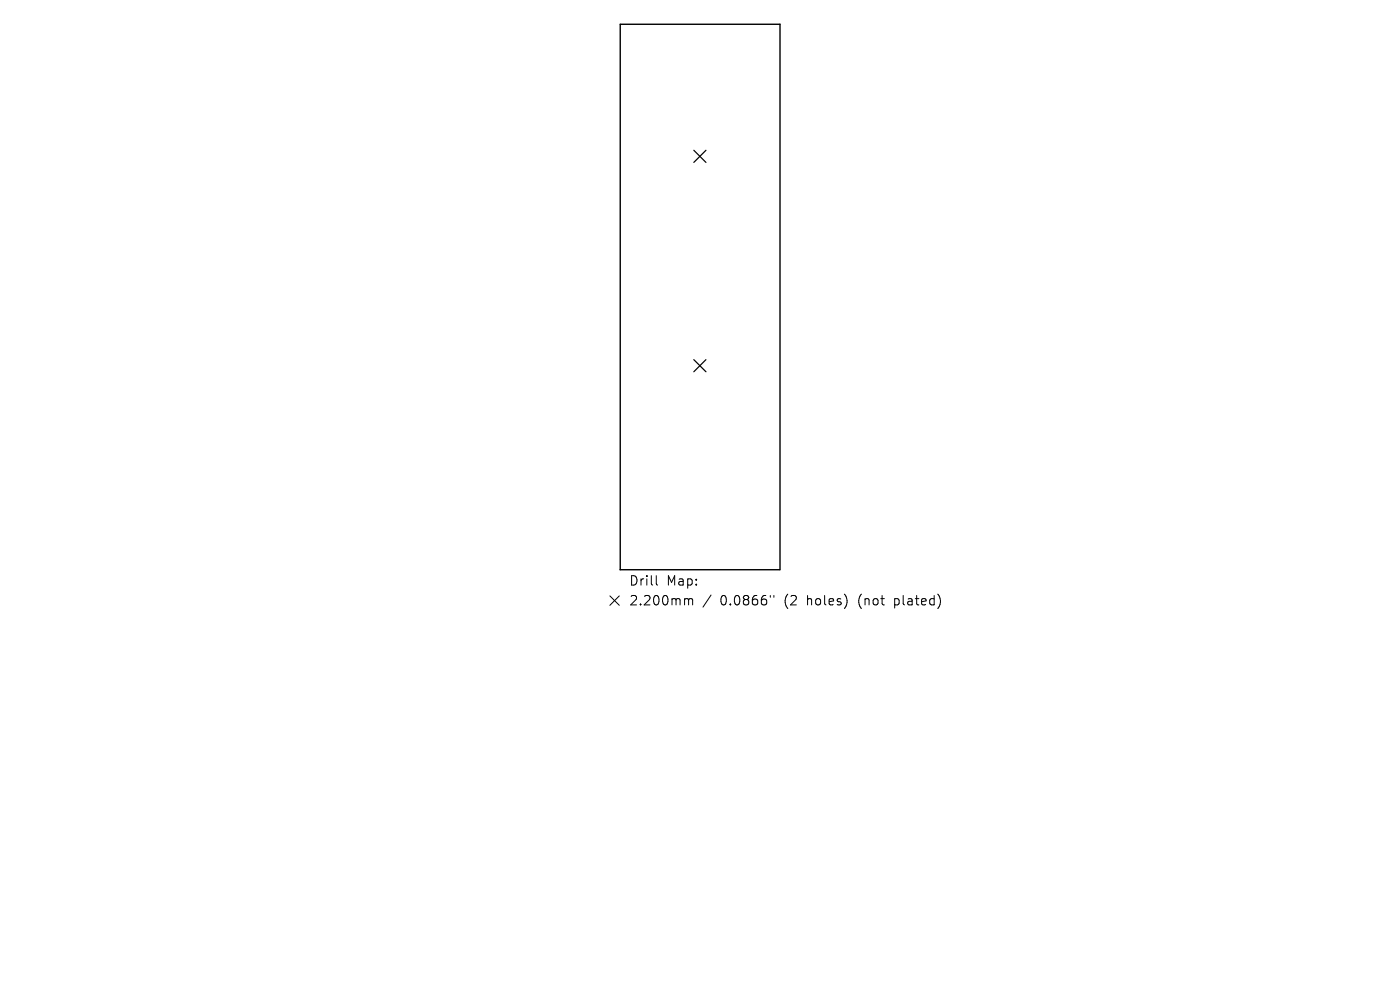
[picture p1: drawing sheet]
<svg xmlns="http://www.w3.org/2000/svg" width="297mm" height="210mm" viewBox="0 0 297 210" stroke-linecap="round" stroke-linejoin="round" font-family="sans-serif">
<defs><g id="words">
<g font-size="2.8">
<text x="133.4" y="124.5">Drill</text>
<text x="141.4" y="124.5">Map:</text>
<text x="133.4" y="128.7">2.200mm</text>
<text x="152.8" y="128.7">0.0866&quot;</text>
<text x="166.6" y="128.7">(2</text>
<text x="171.5" y="128.7">holes)</text>
<text x="182.6" y="128.7">(not</text>
<text x="190.4" y="128.7">plated)</text>
</g>
</g></defs>
<path d="M131.5 120.9h33.9M131.6 120.9v-115.8h33.9v115.8" fill="none" stroke="#000" stroke-width=".3"/>
<path d="M147.2 31.9l2.6 2.6M149.8 31.9l-2.6 2.6M147.2 76.3l2.6 2.6M149.8 76.3l-2.6 2.6" fill="none" stroke="#000" stroke-width=".26"/>
<path d="M129.4 126.4l2 2M131.4 126.4l-2 2M139.2 122.1v1.7l.3 .3M145.5 127h.3l.3 .3M146.1 127.3l.3-.3 .4 .1 .1 1.2M146.1 127.3v1M150.8 126.2l-1.7 2.6M163.4 126.3v.4M164.2 126.3v.4" fill="none" stroke="#000" stroke-width=".21"/>
<use href="#words"/>
</svg>
